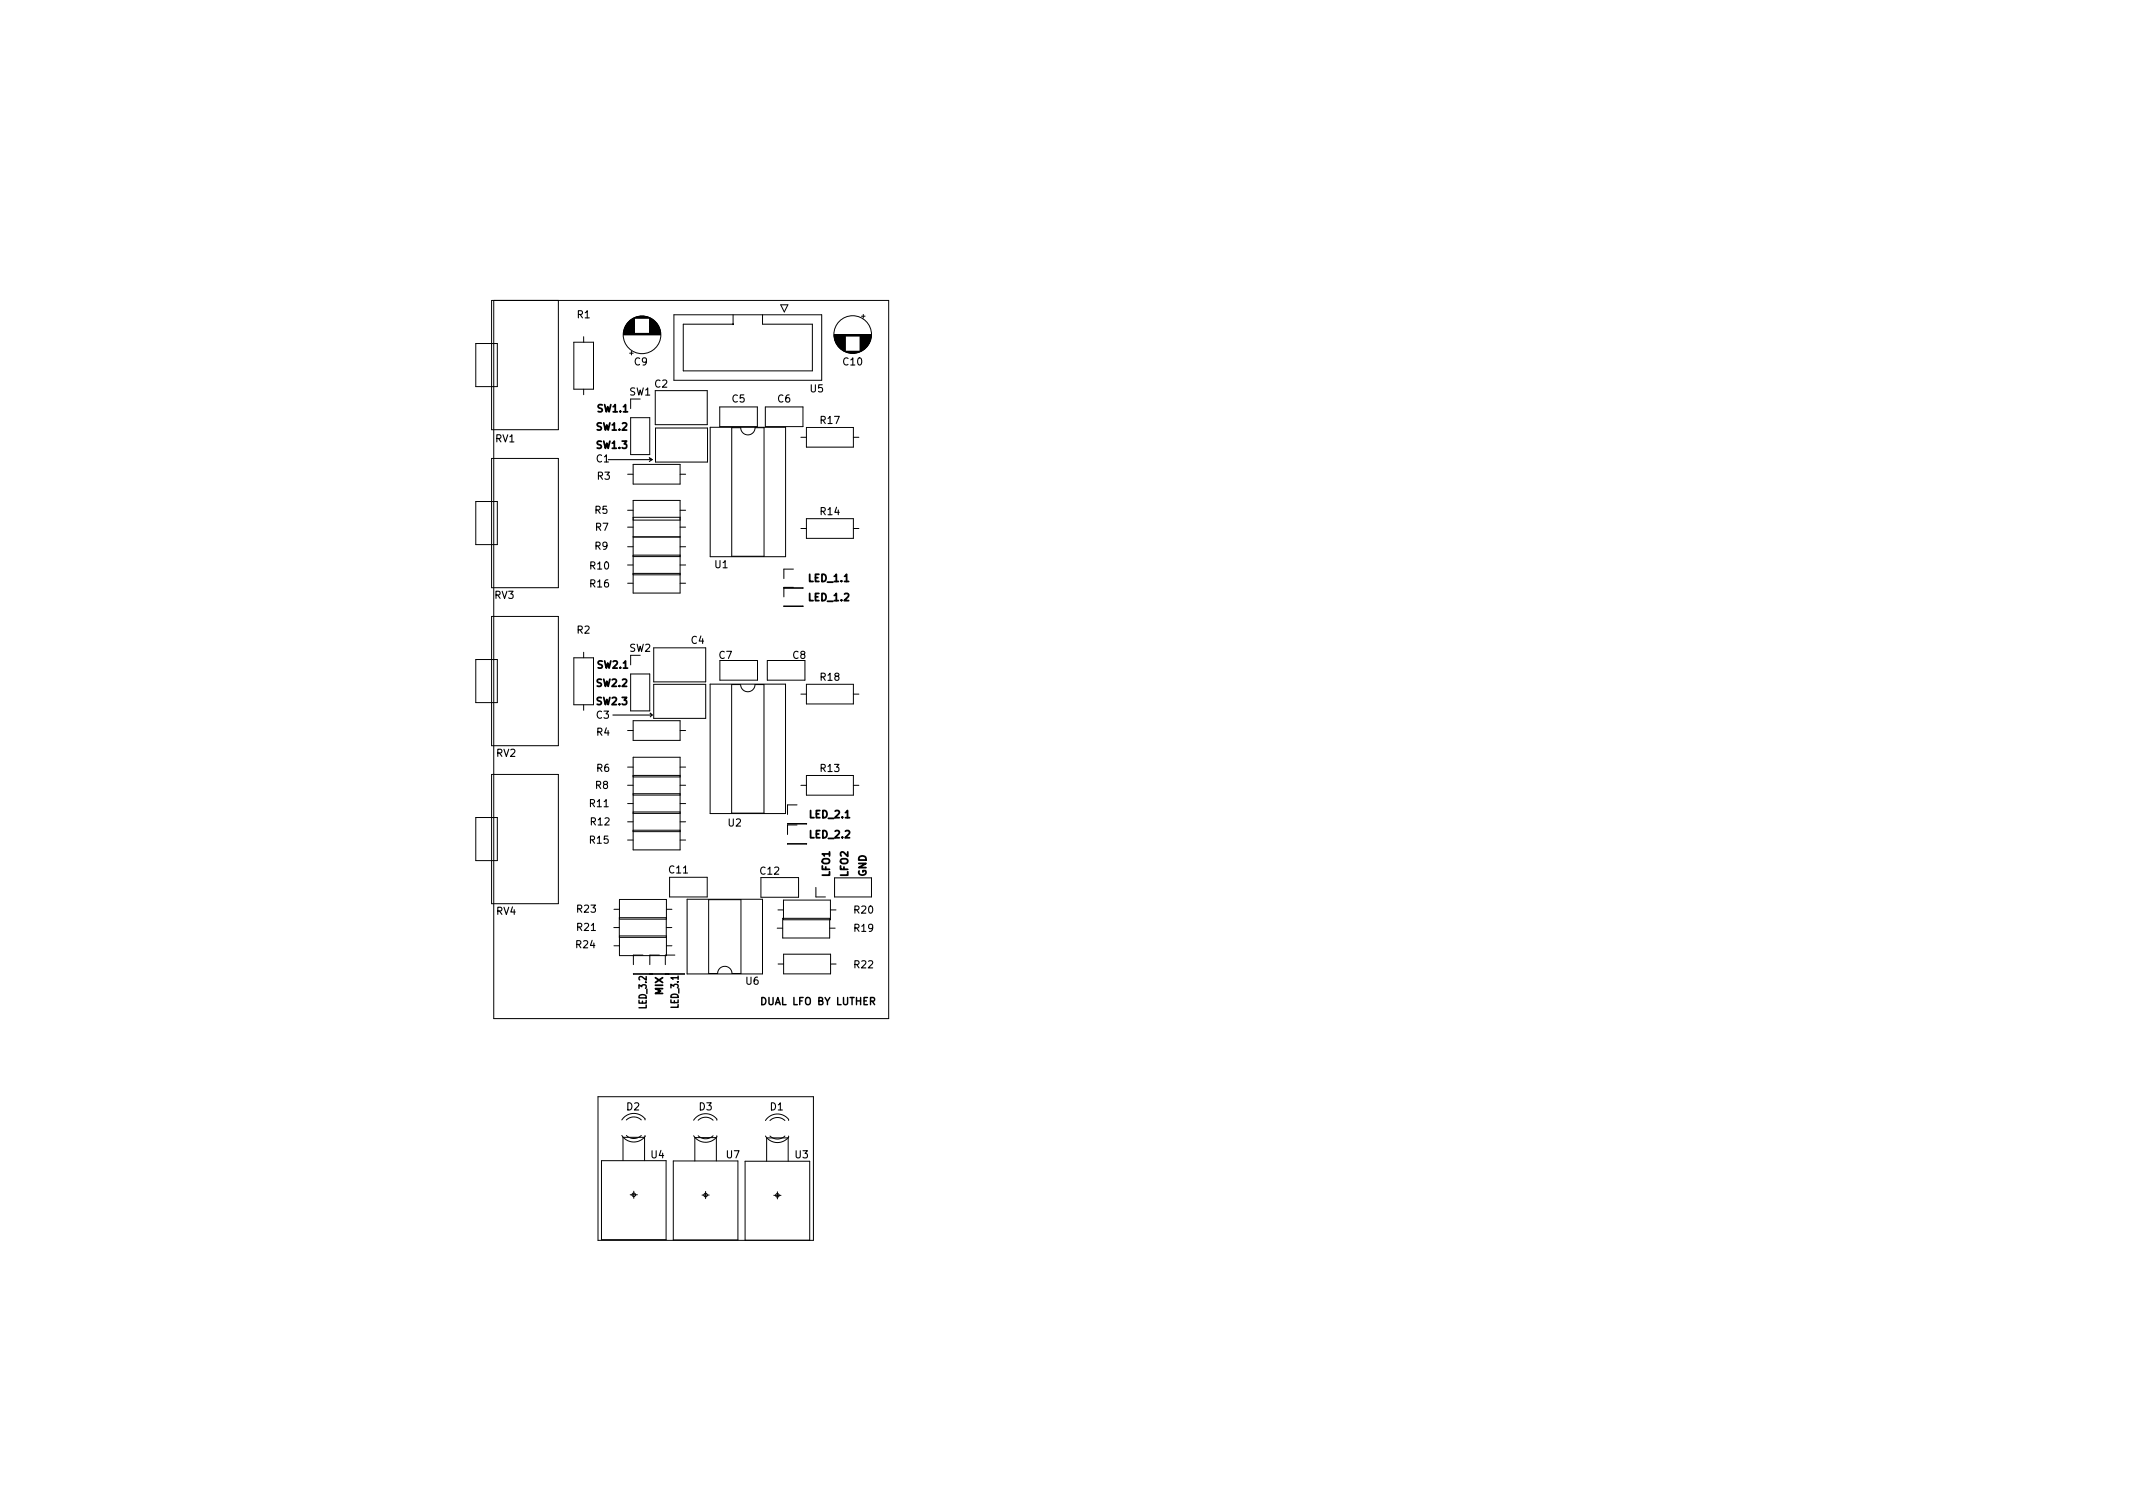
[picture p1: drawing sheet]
<svg xmlns="http://www.w3.org/2000/svg" width="297mm" height="210mm" viewBox="0 0 297 210" stroke-linecap="round" stroke-linejoin="round" font-family="sans-serif">
<defs><g id="words">
<g font-size="1.4">
<text x="80.4" y="44.3">R1</text>
<text x="88.4" y="50.9">C9</text>
<text x="91.2" y="54">C2</text>
<text x="117.5" y="50.9">C10</text>
<text x="83.1" y="59.9">SW1.2</text>
<text x="83.3" y="57.4">SW1.1</text>
<text x="87.6" y="55.1">SW1</text>
<text x="102" y="56">C5</text>
<text x="108.3" y="56">C6</text>
<text x="112.8" y="54.6">U5</text>
<text x="114.3" y="59">R17</text>
<text x="69" y="61.6">RV1</text>
<text x="83.1" y="64.4">C1</text>
<text x="83.1" y="62.5">SW1.3</text>
<text x="82.8" y="71.5">R5</text>
<text x="83.2" y="66.8">R3</text>
<text x="114.3" y="71.7">R14</text>
<text x="82.8" y="76.5">R9</text>
<text x="82.9" y="73.9">R7</text>
<text x="68.9" y="83.4">RV3</text>
<text x="82.2" y="81.8">R16</text>
<text x="82.2" y="79.3">R10</text>
<text x="99.6" y="79.1">U1</text>
<text x="112.7" y="81">LED_1.1</text>
<text x="112.7" y="83.7">LED_1.2</text>
<text x="80.4" y="88.2">R2</text>
<text x="96.3" y="89.6">C4</text>
<text x="83.1" y="95.6">SW2.2</text>
<text x="83.3" y="93.1">SW2.1</text>
<text x="87.6" y="90.7">SW2</text>
<text x="100.1" y="91.7">C7</text>
<text x="110.4" y="91.7">C8</text>
<text x="114.3" y="94.8">R18</text>
<text x="83.1" y="100.1">C3</text>
<text x="83.1" y="98.2">SW2.3</text>
<text x="69.1" y="105.4">RV2</text>
<text x="83.1" y="102.4">R4</text>
<text x="83.1" y="107.5">R6</text>
<text x="114.3" y="107.5">R13</text>
<text x="82.2" y="112.4">R11</text>
<text x="82.9" y="109.8">R8</text>
<text x="112.8" y="113.9">LED_2.1</text>
<text x="82.2" y="117.5">R15</text>
<text x="82.3" y="114.9">R12</text>
<text x="101.4" y="115.1">U2</text>
<text x="112.8" y="116.7">LED_2.2</text>
<text x="93.2" y="121.6">C11</text>
<text x="105.9" y="121.8">C12</text>
<text x="115.6" y="122" transform="rotate(-90 115.6 122)">LFO1</text>
<text x="118.1" y="122" transform="rotate(-90 118.1 122)">LFO2</text>
<text x="120.6" y="122.1" transform="rotate(-90 120.6 122.1)">GND</text>
<text x="69.1" y="127.4">RV4</text>
<text x="80.4" y="129.6">R21</text>
<text x="80.4" y="127.1">R23</text>
<text x="119" y="127.2">R20</text>
<text x="119" y="129.7">R19</text>
<text x="80.3" y="132">R24</text>
<text x="103.9" y="137.1">U6</text>
<text x="119" y="134.8">R22</text>
<text x="90" y="140.4" transform="rotate(-90 90 140.4)">LED_3.2</text>
<text x="92.3" y="138.5" transform="rotate(-90 92.3 138.5)">MIX</text>
<text x="94.5" y="140.3" transform="rotate(-90 94.5 140.3)">LED_3.1</text>
<text x="106.2" y="139.9">DUAL LFO BY LUTHER</text>
<text x="87.3" y="154.6">D2</text>
<text x="97.4" y="154.6">D3</text>
<text x="107.3" y="154.6">D1</text>
<text x="90.7" y="161.3">U4</text>
<text x="101.2" y="161.3">U7</text>
<text x="110.7" y="161.3">U3</text>
</g>
</g></defs>
<path d="M84.7 64h6.1M90.4 63.7l.4 .3M90.8 64l-.4 .3M85.3 99.6h5.5M90.6 99.3l.2 .3M90.8 99.6l-.2 .2" fill="none" stroke="#000" stroke-width=".15"/>
<g fill="none" stroke="#000" stroke-width=".14">
<path d="M66.3 47.8h3v6h-3zM68.8 41.8v100h55v-100h-55.3v18h9.3v-18M79.9 47.7h2.8v6.5h-2.8zM81.3 46.9v.8M81.3 54.2v.8M86.8 46.6h5.2M86.8 46.5h5.2M86.8 46.4h5.2M86.8 46.4h1.6M86.8 46.3h1.6M86.9 46.3h1.5M86.9 46.2h1.5"/>
<path d="M86.9 46.1h1.5M86.9 46h1.5M86.9 45.9h1.5M87 45.8h1.4M87 45.7h1.4M87 45.6h1.4M87.1 45.5h1.3M87.1 45.4h1.3M87.2 45.3h1.2M87.2 45.2h1.2M87.3 45.2h1.1M87.3 45.1h1.1"/>
<path d="M87.4 45h1M87.4 44.9h1M87.5 44.9h.9M87.5 44.8h.9M87.6 44.8h.8M87.6 44.7h.8M87.7 44.7h.7M87.7 49.2h.5M87.8 44.6h.6M87.8 58.2h2.7v5.1h-2.7zM87.8 55.6v1.3M87.9 44.5h.5"/>
<path d="M87.9 48.9v.5M88 44.5h.4M88 44.4h.4M88.1 44.4h.3M88.2 44.3h.2M88.2 44.3h2.4M88.3 44.3h2.2M88.4 44.2h2M88.5 44.2h1.8M88.6 44.1h1.6M88.7 44.1h1.4M88.9 44.1h1"/>
<path d="M89.1 44h.6M90.4 45.2h1.2M90.4 44.8h.9M90.4 44.9h1M90.4 46.3h1.6M90.4 46.1h1.5M90.4 44.6h.7M90.4 44.9h.9M90.4 45.6h1.4M90.4 44.5h.5M90.4 45h1M90.4 46.2h1.6"/>
<path d="M90.4 45.5h1.3M90.4 44.7h.8M90.4 45.1h1.1M90.4 45.5h1.4M90.4 45.3h1.2M90.4 45.9h1.5M90.4 45.3h1.3M90.4 44.6h.6M90.4 44.4h.4M90.4 45.4h1.3M90.4 44.8h.8M90.4 45.7h1.4"/>
<path d="M90.4 44.3h.3M90.4 44.5h.6M90.4 45.8h1.4M90.4 44.7h.7M90.4 46h1.5M90.4 44.4h.3M90.4 46.4h1.6M90.4 45.8h1.5M91.2 54.4h7.3v4.7h-7.3zM91.3 59.6h7.2v4.7h-7.2zM93.8 43.8h20.6v9.2h-20.6zM98.9 59.5h10.5v18h-10.5z"/>
<path d="M100.2 56.7h5.3v2.7h-5.3zM101.9 59.6h1.2a1 1 0 0 0 1 1 1 1 0 0 0 1-1h1.3v17.9h-4.5zM102.1 43.8v1.3h-7v6.5h18v-6.5h-6.9v-1.3M106.6 56.7h5.2v2.7h-5.2zM108.7 42.4h1l-.5 1zM112.3 59.5h6.5v2.8h-6.5zM116.2 46.6h5.1M116.2 46.7h5.1M116.2 46.8h5.1M116.2 46.8h1.5M116.2 46.9h1.5M116.2 47h1.5"/>
<path d="M116.2 47.1h1.5M116.2 47.2h1.5M116.3 47.3h1.4M116.3 47.4h1.4M116.3 47.5h1.4M116.4 47.6h1.3M116.4 47.7h1.3M116.5 47.8h1.2M116.5 47.9h1.2M116.6 48h1.1M116.6 48.1h1.1M116.7 48.1h1"/>
<path d="M116.7 48.2h1M116.8 48.3h.9M116.9 48.4h.8M117 48.5h.7M117.1 48.6h.6M117.2 48.7h.5M117.3 48.7h.4M117.4 48.8h.3M117.5 48.9h.2M117.6 48.9h2.3M117.6 48.9h2.2M117.7 49h2.1"/>
<path d="M117.8 49h1.9M117.9 49.1h1.6M118.1 49.1h1.3M118.2 49.1h1.1M118.5 49.2h.5M119.8 48h1.1M119.8 46.8h1.5M119.8 48.7h.5M119.8 47.4h1.4M119.8 48.1h1M119.8 48.6h.6M119.8 48.7h.4"/>
<path d="M119.8 47h1.5M119.8 48.4h.8M119.8 48.2h1M119.8 48.5h.7M119.8 48.3h.8M119.8 47.6h1.3M119.8 48.8h.3M119.8 47.1h1.5M119.8 48.3h.9M119.8 47.9h1.2M119.8 47.5h1.4M119.8 46.9h1.5"/>
<path d="M119.8 47.8h1.2M119.8 47.7h1.3M119.8 48.5h.6M119.8 48.1h1.1M119.8 47.3h1.4M119.8 47.5h1.3M119.8 48.9h.2M119.8 47.2h1.4M119.8 47.2h1.5M119.8 47.9h1.1M119.8 48.2h.9M120 44h.5"/>
<path d="M120.2 43.8v.5M66.3 69.8h3v6h-3zM68.5 63.8h9.3v18h-9.3zM87.4 73.4h.8M87.4 76.1h.8M87.4 71.1h.8M87.4 78.7h.8M87.4 66h.8M88.2 64.7h6.5v2.7h-6.5zM88.2 69.7h6.5v12.9h-6.5zM88.2 72h6.5M88.2 74.8h6.5"/>
<path d="M88.2 77.5h6.5M88.2 72.4h6.5M88.2 79.8h6.5M88.2 77.3h6.5M94.7 73.4h.8M94.7 76.1h.8M94.7 71.1h.8M94.7 78.7h.8M94.7 66h.8M110.5 79.2h-1.3v1.4M111.5 60.9h.8M111.5 73.6h.8"/>
<path d="M112.3 72.2h6.5v2.8h-6.5zM118.8 60.9h.8M118.8 73.6h.8M66.3 91.8h3v6h-3zM68.5 85.8h9.3v18h-9.3zM79.9 91.6h2.8v6.5h-2.8zM81.3 90.8v.8M81.3 98.1v.8M87.4 81.2h.8M87.8 93.8h2.7v5.2h-2.7zM87.8 91.2v1.4M88.2 80h6.5"/>
<path d="M91 90.2h7.3v4.7h-7.3zM91 95.3h7.3v4.7h-7.3zM94.7 81.2h.8M98.9 95.3h10.5v18h-10.5zM100.2 92h5.3v2.7h-5.3zM101.9 95.3h1.2a1 1 0 0 0 1 1 1 1 0 0 0 1-1h1.3v17.9h-4.5zM106.9 92h5.2v2.7h-5.2zM109.2 81.8h2.6l-2.6 .1M109.2 84.4h2.6zM110.5 81.8h-1.3v1.3M111.5 96.7h.8M112.3 95.3h6.5v2.7h-6.5z"/>
<path d="M118.8 96.7h.8M66.3 113.8h3v6h-3zM68.5 107.8h9.3v18h-9.3zM87.4 109.3h.8M87.4 114.4h.8M87.4 101.7h.8M87.4 111.9h.8M87.4 117h.8M87.4 106.8h.8M88.2 100.4h6.5v2.7h-6.5zM88.2 105.4h6.5v12.9h-6.5zM88.2 108h6.5"/>
<path d="M88.2 110.7h6.5M88.2 113.1h6.5M88.2 115.8h6.5M88.2 110.5h6.5M88.2 113.3h6.5M88.2 115.6h6.5M88.2 108.2h6.5M94.7 109.3h.8M94.7 114.4h.8M94.7 101.7h.8M94.7 111.9h.8M94.7 117h.8"/>
<path d="M94.7 106.8h.8M109.7 114.7h2.6zM109.7 117.5h2.6zM111 112.1h-1.3v1.3M111 114.9h-1.3v1.3M111.5 109.4h.8M112.3 108h6.5v2.7h-6.5zM118.8 109.4h.8M85.5 129.2h.7M85.5 131.7h.8M85.5 126.6h.8M86.2 127.8h6.6v2.7h-6.6z"/>
<path d="M86.3 130.3h6.5v2.8h-6.5zM86.3 125.2h6.5v2.8h-6.5zM88.2 135.6h7.1zM89.5 133h-1.3v1.3M91.8 133h-1.3v1.3M92.8 129.2h.8M92.8 131.7h.8M92.8 126.6h.8M93.2 135.6h.1M93.2 122.2h5.3v2.7h-5.3zM94 133h-1.3v1.3M95.7 125.2h10.5v10.4h-10.5z"/>
<path d="M98.7 125.3h4.5v10.3h-1.3a1 1 0 0 0-1-1 1 1 0 0 0-1 1h-1.2zM106 122.2h5.2v2.7h-5.2zM108.2 129.2h.8M108.3 126.7h.8M108.4 134.2h.7M109 127.9h6.5v2.7h-6.5zM109.1 125.3h6.5v2.8h-6.5zM109.1 132.9h6.6v2.7h-6.6zM113.6 123.6v1.3h1.3M115.5 129.2h.8M115.6 126.7h.8M115.7 134.2h.7"/>
<path d="M116.2 122.2h5.2v2.7h-5.2zM83.3 152.7h30v20h-30zM86.6 158.1a1.99 1.99 0 0 0 3.2 .2v-.2M87.2 158.1a1.5 1.5 0 0 0 2.1 0M89.3 155.9a1.5 1.5 0 0 0-2.1 0M89.8 155.9a1.44 1.44 0 0 0-1.1-.8 1.99 1.99 0 0 0-2.1 .8M96.6 158.1a1.99 1.99 0 0 0 3.2 .2v-.2M97.2 158.1a1.5 1.5 0 0 0 2.1 0M99.3 156a1.5 1.5 0 0 0-2.1 0M99.8 156a1.44 1.44 0 0 0-1.1-.9 1.99 1.99 0 0 0-2.1 .9M106.6 158.2a1.99 1.99 0 0 0 3.2 .1v-.1M107.2 158.2a1.5 1.5 0 0 0 2.1 0"/>
<path d="M109.3 156a1.5 1.5 0 0 0-2.1 0M109.8 156a1.44 1.44 0 0 0-1.1-.8 1.99 1.99 0 0 0-2.1 .8M83.8 161.6h9v11h-9zM86.8 161.6v-3.2h3v3.2M87.8 166.4h1M88.3 165.9v1M93.8 161.7h9v11h-9zM96.8 161.7v-3.3h3v3.3M97.8 166.4h1M98.3 165.9v1M103.8 161.7h9v11h-9zM106.8 161.7v-3.3h3v3.3"/>
<path d="M107.8 166.4h1M108.3 165.9v1"/>
<circle cx="89.4" cy="46.6" r="2.62"/>
<circle cx="118.7" cy="46.6" r="2.62"/>
<circle cx="88.3" cy="166.4" r=".25"/>
<circle cx="98.3" cy="166.4" r=".25"/>
<circle cx="108.3" cy="166.4" r=".25"/>
</g>
<circle cx="102.1" cy="45.1" r=".06" fill="#000" stroke="#000" stroke-width=".14"/>
<g fill="#fff" stroke="#fff" stroke-width=".14">
<circle cx="86.4" cy="104.3" r=".17"/>
<circle cx="81.3" cy="104.3" r=".17"/>
<circle cx="86.4" cy="68.6" r=".17"/>
<circle cx="86.4" cy="83.9" r=".17"/>
<circle cx="72.8" cy="83.9" r=".17"/>
<circle cx="81.3" cy="68.6" r=".17"/>
<circle cx="81.3" cy="123.7" r=".17"/>
<circle cx="81.3" cy="118.9" r=".18"/>
<circle cx="99.7" cy="123.5" r=".17"/>
<circle cx="102.9" cy="88.5" r=".18"/>
<circle cx="99.7" cy="115.7" r=".18"/>
<circle cx="102.9" cy="79.6" r=".17"/>
<circle cx="105.4" cy="88.5" r=".18"/>
<circle cx="104.8" cy="123.6" r=".17"/>
<circle cx="104.8" cy="115.7" r=".18"/>
<circle cx="105.4" cy="79.6" r=".17"/>
<circle cx="97.2" cy="92.6" r=".17"/>
<circle cx="92.2" cy="92.6" r=".17"/>
<circle cx="97.2" cy="97.7" r=".17"/>
<circle cx="92.2" cy="97.7" r=".17"/>
<circle cx="97.4" cy="56.8" r=".17"/>
<circle cx="92.4" cy="56.8" r=".17"/>
<circle cx="97.4" cy="62" r=".17"/>
<circle cx="92.4" cy="62" r=".17"/>
<circle cx="96.5" cy="109.3" r=".17"/>
<circle cx="86.4" cy="109.3" r=".17"/>
<circle cx="96.5" cy="73.4" r=".17"/>
<circle cx="86.4" cy="73.4" r=".17"/>
<circle cx="100.3" cy="96.7" r=".18"/>
<circle cx="100.3" cy="99.2" r=".18"/>
<circle cx="100.3" cy="101.7" r=".18"/>
<circle cx="100.3" cy="104.3" r=".18"/>
<circle cx="100.3" cy="106.8" r=".18"/>
<circle cx="100.3" cy="109.4" r=".18"/>
<circle cx="100.3" cy="111.9" r=".18"/>
<circle cx="107.9" cy="111.9" r=".18"/>
<circle cx="107.9" cy="109.4" r=".18"/>
<circle cx="107.9" cy="106.8" r=".18"/>
<circle cx="107.9" cy="104.3" r=".18"/>
<circle cx="107.9" cy="101.7" r=".18"/>
<circle cx="107.9" cy="99.2" r=".18"/>
<circle cx="107.9" cy="96.7" r=".18"/>
<circle cx="96.5" cy="76.1" r=".17"/>
<circle cx="86.4" cy="76.1" r=".17"/>
<circle cx="101.6" cy="93.3" r=".17"/>
<circle cx="104.1" cy="93.3" r=".17"/>
<circle cx="72.3" cy="89.8" r=".17"/>
<circle cx="72.3" cy="94.8" r=".17"/>
<circle cx="72.3" cy="99.8" r=".17"/>
<circle cx="94.6" cy="123.5" r=".17"/>
<circle cx="97.1" cy="123.5" r=".17"/>
<circle cx="89.4" cy="47.9" r=".17"/>
<circle cx="89.4" cy="45.4" r=".17"/>
<circle cx="86.4" cy="114.4" r=".18"/>
<circle cx="96.5" cy="114.4" r=".18"/>
<circle cx="109.5" cy="157.1" r=".18"/>
<circle cx="107" cy="157.1" r=".18"/>
<circle cx="72.3" cy="67.8" r=".17"/>
<circle cx="72.3" cy="72.8" r=".17"/>
<circle cx="72.3" cy="77.8" r=".17"/>
<circle cx="108.3" cy="171.4" r=".18"/>
<circle cx="108.3" cy="163.1" r=".18"/>
<circle cx="108.3" cy="160" r=".18"/>
<circle cx="110.5" cy="83.1" r=".17"/>
<circle cx="91.8" cy="134.3" r=".17"/>
<circle cx="86.4" cy="71.1" r=".17"/>
<circle cx="96.5" cy="71.1" r=".17"/>
<circle cx="94.6" cy="129.2" r=".17"/>
<circle cx="84.4" cy="129.2" r=".17"/>
<circle cx="81.3" cy="89.8" r=".17"/>
<circle cx="81.3" cy="99.9" r=".17"/>
<circle cx="94.6" cy="131.7" r=".17"/>
<circle cx="84.5" cy="131.7" r=".17"/>
<circle cx="110.5" cy="96.7" r=".18"/>
<circle cx="120.6" cy="96.7" r=".18"/>
<circle cx="86.4" cy="101.7" r=".17"/>
<circle cx="96.5" cy="101.7" r=".17"/>
<circle cx="100.3" cy="60.9" r=".18"/>
<circle cx="100.3" cy="63.4" r=".18"/>
<circle cx="100.3" cy="66" r=".18"/>
<circle cx="100.3" cy="68.5" r=".18"/>
<circle cx="100.3" cy="71" r=".18"/>
<circle cx="100.3" cy="73.6" r=".18"/>
<circle cx="100.3" cy="76.1" r=".18"/>
<circle cx="108" cy="76.1" r=".18"/>
<circle cx="108" cy="73.6" r=".18"/>
<circle cx="108" cy="71" r=".18"/>
<circle cx="108" cy="68.5" r=".18"/>
<circle cx="108" cy="66" r=".18"/>
<circle cx="108" cy="63.4" r=".18"/>
<circle cx="108" cy="60.9" r=".18"/>
<circle cx="118.7" cy="45.3" r=".17"/>
<circle cx="118.7" cy="47.8" r=".17"/>
<circle cx="96.5" cy="81.2" r=".17"/>
<circle cx="86.4" cy="81.2" r=".17"/>
<circle cx="109.2" cy="47.1" r=".18"/>
<circle cx="109.2" cy="49.7" r=".18"/>
<circle cx="106.7" cy="47.1" r=".18"/>
<circle cx="106.7" cy="49.7" r=".18"/>
<circle cx="104.1" cy="47.1" r=".18"/>
<circle cx="104.1" cy="49.7" r=".18"/>
<circle cx="101.6" cy="47.1" r=".18"/>
<circle cx="101.6" cy="49.7" r=".18"/>
<circle cx="99.1" cy="47.1" r=".18"/>
<circle cx="99.1" cy="49.7" r=".18"/>
<circle cx="86.4" cy="78.7" r=".17"/>
<circle cx="96.5" cy="78.7" r=".17"/>
<circle cx="110.5" cy="109.4" r=".18"/>
<circle cx="120.6" cy="109.4" r=".18"/>
<circle cx="96.5" cy="111.9" r=".18"/>
<circle cx="86.4" cy="111.9" r=".18"/>
<circle cx="96.5" cy="117" r=".18"/>
<circle cx="86.4" cy="117" r=".18"/>
<circle cx="110.5" cy="80.6" r=".17"/>
<circle cx="101.6" cy="58" r=".17"/>
<circle cx="104.1" cy="58" r=".17"/>
<circle cx="89.2" cy="97.7" r=".17"/>
<circle cx="89.2" cy="95.1" r=".17"/>
<circle cx="89.2" cy="92.6" r=".17"/>
<circle cx="110.5" cy="60.9" r=".17"/>
<circle cx="120.6" cy="60.9" r=".17"/>
<circle cx="110.5" cy="73.6" r=".17"/>
<circle cx="120.6" cy="73.6" r=".17"/>
<circle cx="111" cy="116.2" r=".17"/>
<circle cx="89.2" cy="62" r=".17"/>
<circle cx="89.2" cy="59.4" r=".17"/>
<circle cx="89.2" cy="56.9" r=".17"/>
<circle cx="72.3" cy="45.8" r=".17"/>
<circle cx="72.3" cy="50.8" r=".17"/>
<circle cx="72.3" cy="55.8" r=".17"/>
<circle cx="117.5" cy="126.7" r=".17"/>
<circle cx="107.3" cy="126.7" r=".17"/>
<circle cx="104.7" cy="134.2" r=".17"/>
<circle cx="104.7" cy="131.7" r=".17"/>
<circle cx="104.7" cy="129.1" r=".17"/>
<circle cx="104.7" cy="126.6" r=".17"/>
<circle cx="97.1" cy="126.6" r=".17"/>
<circle cx="97.1" cy="129.1" r=".17"/>
<circle cx="97.1" cy="131.7" r=".17"/>
<circle cx="97.1" cy="134.2" r=".17"/>
<circle cx="89.5" cy="157" r=".17"/>
<circle cx="87" cy="157" r=".17"/>
<circle cx="84.5" cy="126.6" r=".17"/>
<circle cx="94.6" cy="126.6" r=".17"/>
<circle cx="98.3" cy="171.3" r=".18"/>
<circle cx="98.3" cy="163" r=".18"/>
<circle cx="98.3" cy="159.9" r=".18"/>
<circle cx="114.9" cy="123.6" r=".17"/>
<circle cx="117.5" cy="123.6" r=".17"/>
<circle cx="120" cy="123.6" r=".17"/>
<circle cx="72.3" cy="111.8" r=".17"/>
<circle cx="72.3" cy="116.8" r=".17"/>
<circle cx="72.3" cy="121.8" r=".17"/>
<circle cx="81.3" cy="45.8" r=".17"/>
<circle cx="81.3" cy="56" r=".17"/>
<circle cx="86.4" cy="106.8" r=".18"/>
<circle cx="96.5" cy="106.8" r=".18"/>
<circle cx="99.5" cy="157.1" r=".17"/>
<circle cx="97" cy="157.1" r=".17"/>
<circle cx="117.3" cy="129.2" r=".17"/>
<circle cx="107.2" cy="129.2" r=".17"/>
<circle cx="111" cy="113.4" r=".17"/>
<circle cx="117.5" cy="134.2" r=".17"/>
<circle cx="107.3" cy="134.2" r=".17"/>
<circle cx="86.4" cy="66" r=".17"/>
<circle cx="96.5" cy="66" r=".17"/>
<circle cx="88.3" cy="171.3" r=".17"/>
<circle cx="88.3" cy="163" r=".17"/>
<circle cx="88.3" cy="159.9" r=".17"/>
<circle cx="110.5" cy="58" r=".17"/>
<circle cx="107.9" cy="58" r=".17"/>
<circle cx="94" cy="134.3" r=".17"/>
<circle cx="108.2" cy="93.3" r=".17"/>
<circle cx="110.7" cy="93.3" r=".17"/>
<circle cx="107.3" cy="123.6" r=".17"/>
<circle cx="109.8" cy="123.6" r=".17"/>
<circle cx="89.5" cy="134.3" r=".17"/>
</g>
<use href="#words"/>
</svg>
